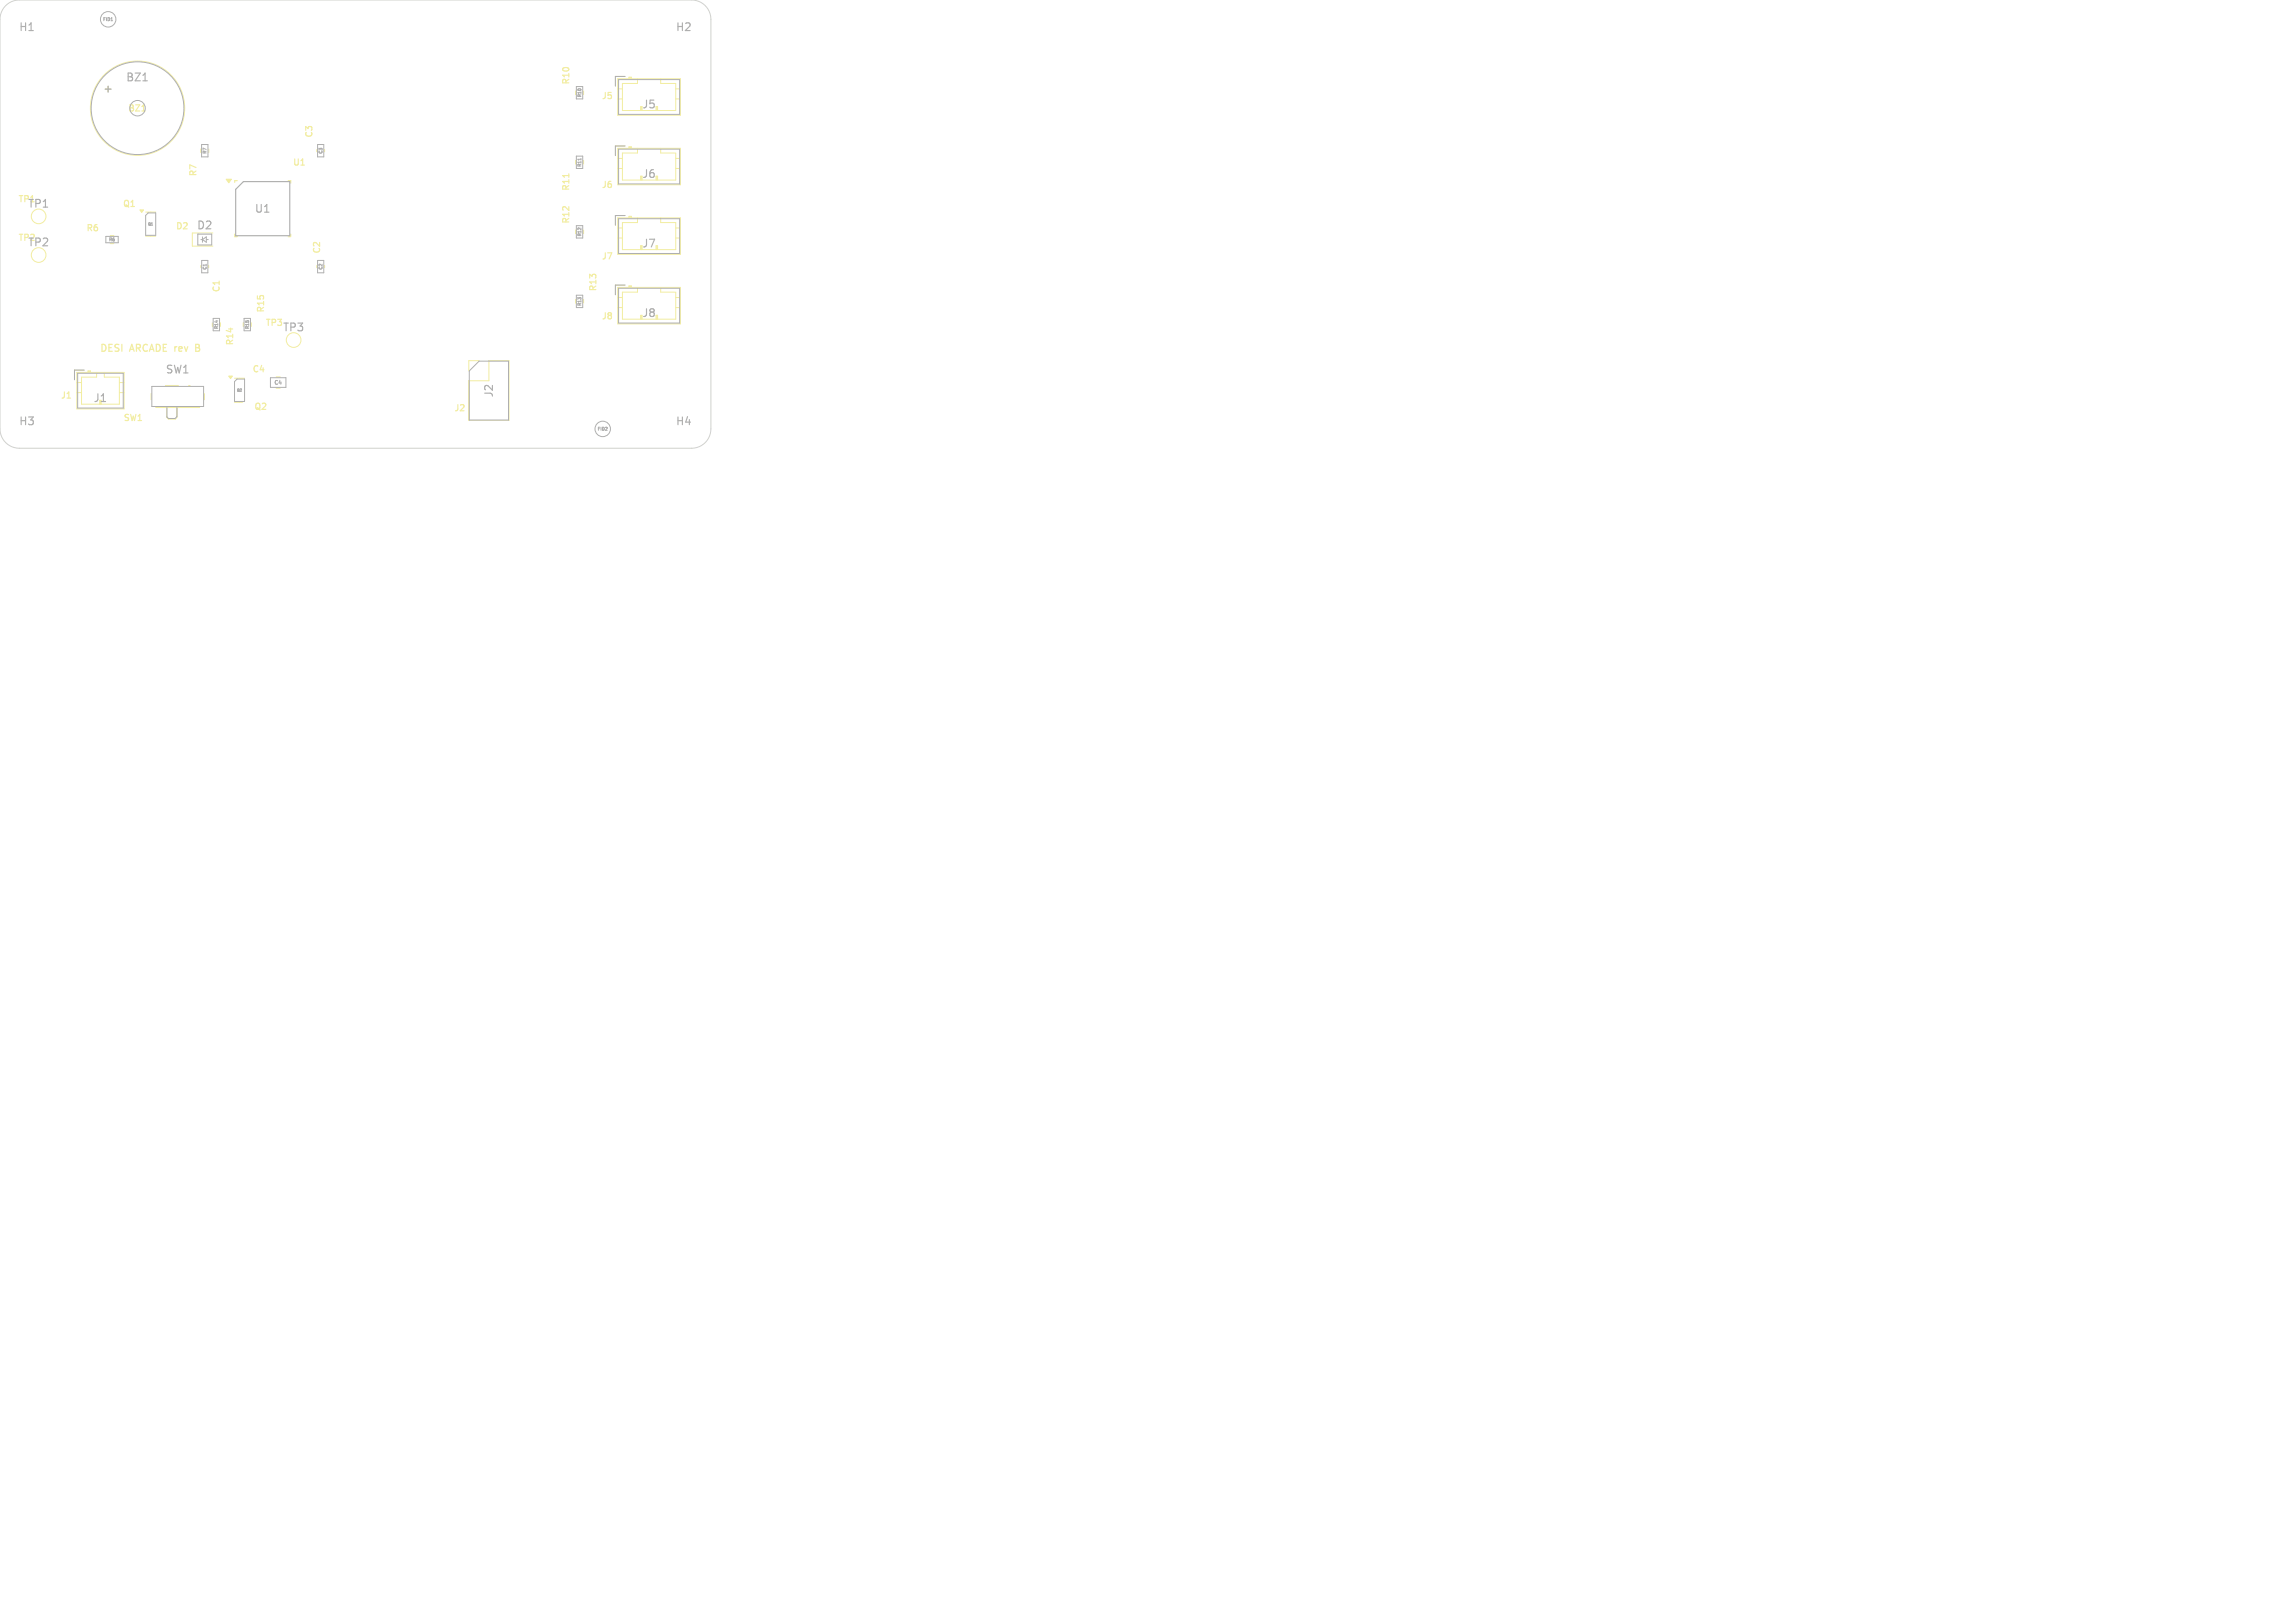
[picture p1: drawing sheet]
<svg xmlns="http://www.w3.org/2000/svg" width="297mm" height="210mm" viewBox="0 0 297 210" stroke-linecap="round" stroke-linejoin="round" font-family="sans-serif">
<defs><g id="words">
<g font-size="1.4" fill="#afafaf">
<text x="2.4" y="4.2">H1</text>
<text x="87.4" y="4.2">H2</text>
<text x="16.2" y="10.7">BZ1</text>
<text x="13.2" y="12.2">+</text>
<text x="83" y="14.2">J5</text>
<text x="83" y="23.2">J6</text>
<text x="3.5" y="27.1">TP1</text>
<text x="25.4" y="29.9">D2</text>
<text x="32.9" y="27.7">U1</text>
<text x="3.5" y="32.1">TP2</text>
<text x="83" y="32.2">J7</text>
<text x="83" y="41.2">J8</text>
<text x="36.5" y="43.1">TP3</text>
<text x="12" y="52.2">J1</text>
<text x="21.4" y="48.5">SW1</text>
<text x="64" y="51.5" transform="rotate(-90 64 51.5)">J2</text>
<text x="2.4" y="55.2">H3</text>
<text x="87.4" y="55.2">H4</text>
</g>
<g font-size="1.3" fill="#f2eda1">
<text x="12.8" y="45.7">DESI</text>
<text x="16.8" y="45.7">ARCADE rev</text>
<text x="25.9" y="45.7">B</text>
</g>
<g font-size="1.1" fill="#f2eda1">
<text x="73.9" y="11.1" transform="rotate(-90 73.9 11.1)">R10</text>
<text x="16.5" y="14.6">BZ1</text>
<text x="40.6" y="17.9" transform="rotate(-90 40.6 17.9)">C3</text>
<text x="77.8" y="13">J5</text>
<text x="25.6" y="22.9" transform="rotate(-90 25.6 22.9)">R7</text>
<text x="37.8" y="21.6">U1</text>
<text x="15.8" y="27">Q1</text>
<text x="22.7" y="29.9">D2</text>
<text x="73.9" y="29.1" transform="rotate(-90 73.9 29.1)">R12</text>
<text x="73.9" y="24.8" transform="rotate(-90 73.9 24.8)">R11</text>
<text x="77.8" y="24.5">J6</text>
<text x="11.1" y="30.1">R6</text>
<text x="41.6" y="32.9" transform="rotate(-90 41.6 32.9)">C2</text>
<text x="77.8" y="33.8">J7</text>
<text x="28.6" y="37.9" transform="rotate(-90 28.6 37.9)">C1</text>
<text x="34.4" y="40.6" transform="rotate(-90 34.4 40.6)">R15</text>
<text x="77.4" y="37.8" transform="rotate(-90 77.4 37.8)">R13</text>
<text x="77.8" y="41.5">J8</text>
<text x="30.4" y="44.8" transform="rotate(-90 30.4 44.8)">R14</text>
<text x="34.3" y="42.4">TP3</text>
<text x="7.8" y="51.8">J1</text>
<text x="32.6" y="48.4">C4</text>
<text x="32.8" y="53.2">Q2</text>
<text x="58.7" y="53.4">J2</text>
<text x="15.9" y="54.7">SW1</text>
</g>
<g font-size="1.1" fill="#afafaf">
<text x="2.3" y="26.4">TP1</text>
<text x="2.3" y="31.4">TP2</text>
</g>
<text font-size=".7" fill="#afafaf" x="35.4" y="49.9">C4</text>
<g font-size=".6" fill="#afafaf">
<text x="13.3" y="2.8">FID1</text>
<text x="75.3" y="12.6" transform="rotate(-90 75.3 12.6)">R10</text>
<text x="26.8" y="19.9" transform="rotate(-90 26.8 19.9)">R7</text>
<text x="41.8" y="19.9" transform="rotate(-90 41.8 19.9)">C3</text>
<text x="75.3" y="21.6" transform="rotate(-90 75.3 21.6)">R11</text>
<text x="14.1" y="31.3">R6</text>
<text x="26.8" y="34.9" transform="rotate(-90 26.8 34.9)">C1</text>
<text x="41.8" y="34.9" transform="rotate(-90 41.8 34.9)">C2</text>
<text x="75.3" y="30.6" transform="rotate(-90 75.3 30.6)">R12</text>
<text x="75.3" y="39.6" transform="rotate(-90 75.3 39.6)">R13</text>
<text x="28.3" y="42.6" transform="rotate(-90 28.3 42.6)">R14</text>
<text x="32.3" y="42.6" transform="rotate(-90 32.3 42.6)">R15</text>
<text x="77.3" y="55.8">FID2</text>
</g>
<g font-size=".4" fill="#afafaf">
<text x="19.1" y="29.2">Q1</text>
<text x="30.6" y="50.7">Q2</text>
</g>
</g></defs>
<path d="M25.3 45h.3M25.6 44.6h-.3v.9h.4" fill="none" stroke="#f2eda1" stroke-width=".16"/>
<path d="M18.4 14.4h.4M30.4 30.3v.3h.3M30.7 23.4h-.3v.2M37.3 23.4h.3v.3M37.6 30.3v.3h-.3M73.6 22.5v.4M8.7 51.5h.4" fill="none" stroke="#f2eda1" stroke-width=".15"/>
<g fill="none" stroke="#f2eda1" stroke-width=".13">
<path d="M26 19.3v.4M27 19.3v.4M41 19.4v.2M42 19.4v.2M74.5 11.8v.4M75.5 11.8v.4M79.9 10.2h8.2v4.7h-8.2zM79.9 19.2h8.2v4.7h-8.2zM79.9 11.5h.7M79.9 12.8h.7M80.9 9.9h-1.3v1.2M80.9 18.9h-1.3v1.2"/>
<path d="M81.4 10.2v-.2h.3v.2M81.4 19.2v-.2h.3v.2M81.4 19.1h.3M81.4 10.1h.3M82.5 10.2v.6h-1.9v3.5h6.8v-3.5h-1.9v-.6M82.5 19.2v.6h-1.9v3.5h6.8v-3.5h-1.9v-.6M84.9 13.8h.2v.5M85 13.8v.5M87.4 11.5h.7M87.4 12.8h.7M14.3 30.5h.4M14.3 31.5h.4"/>
<path d="M18.8 27.4h1.3M18.8 30.6h1.3M26 34.4v.2M27 34.4v.2M27.6 30.2h-2.7v1.7h2.7M41 34.4v.2M42 34.4v.2M74.5 20.8v.4M74.5 29.8v.4M74.5 38.8v.4M75.5 20.8v.4M75.5 29.8v.4"/>
<path d="M75.5 38.8v.4M79.9 28.2h8.2v4.7h-8.2zM79.9 37.2h8.2v4.7h-8.2zM79.9 20.5h.7M79.9 21.8h.7M79.9 29.5h.7M79.9 30.8h.7M79.9 38.5h.7M79.9 39.8h.7M80.9 27.9h-1.3v1.2M80.9 36.9h-1.3v1.2M81.4 28.2v-.2h.3v.2"/>
<path d="M81.4 37.2v-.2h.3v.2M81.4 28.1h.3M81.4 37.1h.3M82.5 28.2v.6h-1.9v3.5h6.8v-3.5h-1.9v-.6M82.5 37.2v.6h-1.9v3.5h6.8v-3.5h-1.9v-.6M84.9 22.8h.2v.5M84.9 31.8h.2v.5M85 22.8v.5M85 31.8v.5M87.4 20.5h.7M87.4 21.8h.7M87.4 29.5h.7"/>
<path d="M87.4 30.8h.7M87.4 38.5h.7M87.4 39.8h.7M9.9 48.2h6.2v4.7h-6.2zM9.9 49.5h.6M9.9 50.8h.6M10.9 47.9h-1.3v1.2M11.4 48.2v-.2h.3v.2M11.4 48.1h.3M12.5 48.2v.6h-2v3.5h5v-3.5h-2v-.6M15.5 49.5h.6M15.5 50.8h.6"/>
<path d="M19.5 50.9v.8M20.1 52.7h5.8M21.4 49.9h1.7M21.6 52.7v1.3l.2 .2h.9l.2-.2v-1.3M24.4 49.9h.2M26.5 50.9v.8M27.5 41.8v.4M28.5 41.8v.4M30.3 48.9h1.3M30.3 52.1h1.3M31.5 41.8v.4M32.5 41.8v.4"/>
<path d="M35.7 48.8h.6M35.7 50.2h.6M62 46.7h-1.3v1.3M63.3 46.7h2.6v7.7h-5.2v-5.1h2.6zM84.9 40.8h.2v.5M85 40.8v.5"/>
<circle cx="17.8" cy="14" r="6.1"/>
<circle cx="5" cy="33" r=".95"/>
<circle cx="5" cy="28" r=".95"/>
<circle cx="38" cy="44" r=".95"/>
</g>
<g fill="#f2eda1" stroke="#f2eda1" stroke-width=".13">
<path d="M18.1 27.2h.5l-.3 .3z"/>
<path d="M29.6 48.7h.5l-.3 .3z"/>
<path d="M29.3 23.2h.6l-.3 .5z"/>
</g>
<g fill="#fff" stroke="#fff" stroke-width=".13">
<circle cx="31.6" cy="52.2" r=".15"/>
<circle cx="61.5" cy="37.5" r=".15"/>
<circle cx="37.5" cy="45.6" r=".15"/>
<circle cx="25.5" cy="26.1" r=".15"/>
<circle cx="73.5" cy="20.3" r=".15"/>
<circle cx="79.5" cy="1.5" r=".15"/>
<circle cx="27.1" cy="21.6" r=".15"/>
<circle cx="49.5" cy="13.5" r=".15"/>
<circle cx="37.5" cy="13.5" r=".15"/>
<circle cx="31.5" cy="39.3" r=".15"/>
<circle cx="79.5" cy="7.5" r=".15"/>
<circle cx="49.5" cy="43.5" r=".15"/>
<circle cx="22.5" cy="22.5" r=".15"/>
<circle cx="7.5" cy="25.5" r=".15"/>
<circle cx="85.5" cy="49.5" r=".15"/>
<circle cx="1.5" cy="25.5" r=".15"/>
<circle cx="67.5" cy="43.5" r=".15"/>
<circle cx="73.5" cy="7.5" r=".15"/>
<circle cx="73.5" cy="40.3" r=".15"/>
<circle cx="7.5" cy="43.5" r=".15"/>
<circle cx="73.5" cy="15.7" r=".15"/>
<circle cx="13.5" cy="37.5" r=".15"/>
<circle cx="19.5" cy="13.5" r=".15"/>
<circle cx="43.5" cy="34.5" r=".15"/>
<circle cx="61.5" cy="19.5" r=".15"/>
<circle cx="67.5" cy="7.5" r=".15"/>
<circle cx="73.5" cy="49.5" r=".15"/>
<circle cx="61.5" cy="13.5" r=".15"/>
<circle cx="73.5" cy="25.5" r=".15"/>
<circle cx="67.5" cy="13.5" r=".15"/>
<circle cx="55.5" cy="27.2" r=".15"/>
<circle cx="31.5" cy="7.5" r=".15"/>
<circle cx="31.5" cy="1.5" r=".15"/>
<circle cx="79.5" cy="43.5" r=".15"/>
<circle cx="7.5" cy="1.5" r=".15"/>
<circle cx="7.5" cy="49.5" r=".15"/>
<circle cx="37.5" cy="51.1" r=".15"/>
<circle cx="87.4" cy="37.5" r=".15"/>
<circle cx="43.5" cy="19.5" r=".15"/>
<circle cx="43.5" cy="43.5" r=".15"/>
<circle cx="7.5" cy="37.5" r=".15"/>
<circle cx="55.5" cy="1.5" r=".15"/>
<circle cx="55.5" cy="37.5" r=".15"/>
<circle cx="87.4" cy="19.5" r=".15"/>
<circle cx="55.5" cy="31.5" r=".15"/>
<circle cx="13.5" cy="26.7" r=".15"/>
<circle cx="31.5" cy="32.9" r=".15"/>
<circle cx="85.5" cy="25.5" r=".15"/>
<circle cx="85.5" cy="13.7" r=".15"/>
<circle cx="85.5" cy="7.5" r=".15"/>
<circle cx="55.5" cy="7.5" r=".15"/>
<circle cx="31.5" cy="44.1" r=".15"/>
<circle cx="61.5" cy="28.3" r=".15"/>
<circle cx="79.5" cy="49.5" r=".15"/>
<circle cx="73.5" cy="43.5" r=".15"/>
<circle cx="25.5" cy="13.5" r=".15"/>
<circle cx="13.5" cy="32.3" r=".15"/>
<circle cx="79.5" cy="39.3" r=".15"/>
<circle cx="67.5" cy="37.5" r=".15"/>
<circle cx="49.5" cy="49.5" r=".15"/>
<circle cx="13.5" cy="19.5" r=".15"/>
<circle cx="61.5" cy="31.5" r=".15"/>
<circle cx="49.5" cy="31.5" r=".15"/>
<circle cx="85.5" cy="31.7" r=".15"/>
<circle cx="61.5" cy="43.5" r=".15"/>
<circle cx="19.5" cy="43.5" r=".15"/>
<circle cx="61.5" cy="7.5" r=".15"/>
<circle cx="1.5" cy="13.5" r=".15"/>
<circle cx="25.8" cy="32.4" r=".15"/>
<circle cx="7.5" cy="19.5" r=".15"/>
<circle cx="25.5" cy="37.5" r=".15"/>
<circle cx="19.5" cy="37.5" r=".15"/>
<circle cx="7.5" cy="31.5" r=".15"/>
<circle cx="1.5" cy="37.5" r=".15"/>
<circle cx="1.5" cy="49.5" r=".15"/>
<circle cx="73.5" cy="32.4" r=".15"/>
<circle cx="19.5" cy="7.5" r=".15"/>
<circle cx="1.5" cy="43.5" r=".15"/>
<circle cx="43.5" cy="1.5" r=".15"/>
<circle cx="49.5" cy="1.5" r=".15"/>
<circle cx="85.5" cy="1.5" r=".15"/>
<circle cx="13.5" cy="7.5" r=".15"/>
<circle cx="43.5" cy="13.5" r=".15"/>
<circle cx="43.5" cy="7.5" r=".15"/>
<circle cx="67.5" cy="34.3" r=".15"/>
<circle cx="49.5" cy="19.5" r=".15"/>
<circle cx="55.5" cy="49.5" r=".15"/>
<circle cx="19.5" cy="25.5" r=".15"/>
<circle cx="31.5" cy="13.5" r=".15"/>
<circle cx="19.5" cy="1.5" r=".15"/>
<circle cx="13.5" cy="15.8" r=".15"/>
<circle cx="55.5" cy="19.5" r=".15"/>
<circle cx="40.3" cy="27" r=".15"/>
<circle cx="28" cy="50.8" r=".15"/>
<circle cx="25.5" cy="1.5" r=".15"/>
<circle cx="79.5" cy="31.5" r=".15"/>
<circle cx="1.5" cy="7.5" r=".15"/>
<circle cx="67.5" cy="1.5" r=".15"/>
<circle cx="55.5" cy="13.5" r=".15"/>
<circle cx="67.5" cy="25.5" r=".15"/>
<circle cx="30" cy="49.9" r=".15"/>
<circle cx="7.5" cy="13.5" r=".15"/>
<circle cx="43.5" cy="37.5" r=".15"/>
<circle cx="1.5" cy="19.5" r=".15"/>
<circle cx="13.5" cy="3.8" r=".15"/>
<circle cx="25.5" cy="43.5" r=".15"/>
<circle cx="43.5" cy="27.2" r=".15"/>
<circle cx="13.5" cy="43.5" r=".15"/>
<circle cx="85.5" cy="43.5" r=".15"/>
<circle cx="49.5" cy="27.2" r=".15"/>
<circle cx="79.5" cy="22.4" r=".15"/>
<circle cx="49.5" cy="7.5" r=".15"/>
<circle cx="19.5" cy="31.5" r=".15"/>
<circle cx="25.5" cy="7.5" r=".15"/>
<circle cx="67.5" cy="49.5" r=".15"/>
<circle cx="43.5" cy="49.5" r=".15"/>
<circle cx="7.5" cy="7.5" r=".15"/>
<circle cx="1.5" cy="31.5" r=".15"/>
<circle cx="37.5" cy="1.5" r=".15"/>
<circle cx="37.5" cy="37.5" r=".15"/>
<circle cx="79.5" cy="16.2" r=".15"/>
<circle cx="61.5" cy="1.5" r=".15"/>
<circle cx="79.5" cy="25.5" r=".15"/>
<circle cx="73.5" cy="1.5" r=".15"/>
<circle cx="37.5" cy="7.5" r=".15"/>
<circle cx="33.8" cy="29.7" r=".15"/>
<circle cx="27.7" cy="29.6" r=".15"/>
<circle cx="35.5" cy="32.8" r=".15"/>
<circle cx="36.6" cy="33.3" r=".15"/>
<circle cx="47.3" cy="36.6" r=".15"/>
<circle cx="39" cy="30.2" r=".15"/>
<circle cx="48.4" cy="37.2" r=".15"/>
<circle cx="40.9" cy="20" r=".15"/>
<circle cx="34.4" cy="34.7" r=".15"/>
<circle cx="32.1" cy="27.9" r=".15"/>
<circle cx="40.3" cy="24.5" r=".15"/>
<circle cx="41.8" cy="22.8" r=".15"/>
<circle cx="61.2" cy="24.7" r=".15"/>
<circle cx="36.7" cy="24.3" r=".15"/>
<circle cx="31.5" cy="24.4" r=".15"/>
<circle cx="68.9" cy="30.7" r=".15"/>
<circle cx="67.2" cy="30.7" r=".15"/>
<circle cx="33.7" cy="24.7" r=".15"/>
<circle cx="37.8" cy="30.8" r=".15"/>
<circle cx="32.6" cy="24.4" r=".15"/>
<circle cx="68.4" cy="20.8" r=".15"/>
<circle cx="33.4" cy="20.7" r=".15"/>
<circle cx="70.1" cy="20.8" r=".15"/>
<circle cx="32.1" cy="20.7" r=".15"/>
<circle cx="62.2" cy="25.7" r=".15"/>
<circle cx="31" cy="23.2" r=".15"/>
<circle cx="27.6" cy="47.1" r=".15"/>
<circle cx="20.7" cy="49.8" r=".15"/>
<circle cx="21.3" cy="29.2" r=".15"/>
<circle cx="20.7" cy="20.7" r=".15"/>
<circle cx="23.5" cy="31.4" r=".15"/>
<circle cx="17.9" cy="28.3" r=".15"/>
<circle cx="16.5" cy="31.1" r=".15"/>
<circle cx="82" cy="21" r=".38"/>
<circle cx="84" cy="21" r=".38"/>
<circle cx="86" cy="21" r=".38"/>
<circle cx="3.5" cy="54.5" r="1.35"/>
<circle cx="3.5" cy="3.5" r="1.35"/>
<circle cx="88.5" cy="54.5" r="1.35"/>
<circle cx="82" cy="30" r=".38"/>
<circle cx="84" cy="30" r=".38"/>
<circle cx="86" cy="30" r=".38"/>
<circle cx="82" cy="12" r=".37"/>
<circle cx="84" cy="12" r=".37"/>
<circle cx="86" cy="12" r=".37"/>
<circle cx="88.5" cy="3.5" r="1.35"/>
<circle cx="62" cy="48" r=".5"/>
<circle cx="64.5" cy="48" r=".5"/>
<circle cx="62" cy="50.5" r=".5"/>
<circle cx="64.5" cy="50.5" r=".5"/>
<circle cx="62" cy="53.1" r=".5"/>
<circle cx="64.5" cy="53.1" r=".5"/>
<circle cx="82" cy="39" r=".38"/>
<circle cx="84" cy="39" r=".38"/>
<circle cx="86" cy="39" r=".38"/>
<circle cx="14" cy="14" r=".5"/>
<circle cx="21.6" cy="14" r=".5"/>
<circle cx="21.5" cy="51.3" r=".45"/>
<circle cx="24.5" cy="51.3" r=".45"/>
<circle cx="12" cy="50" r=".37"/>
<circle cx="14" cy="50" r=".38"/>
</g>
<g fill="none" stroke="#afafaf" stroke-width=".13">
<path d="M26.1 18.7h.8v1.6h-.8zM41.1 18.7h.8v1.6h-.8zM74.6 11.2h.8v1.6h-.8zM80 10.3h8v4.5h-8zM80 19.3h8v4.5h-8zM80.9 9.9h-1.3v1.2M80.9 18.9h-1.3v1.2M13.7 30.6h1.6v.8h-1.6zM18.8 27.9l.4-.3h.9v2.9h-1.3zM25.6 30.3v1.4h1.8v-1.4M26 31h.2M26.1 33.7h.8v1.6h-.8z"/>
<path d="M26.2 30.6v.7M26.2 31l.5-.4v.7zM26.7 31h.2M41.1 33.7h.8v1.6h-.8zM74.6 20.2h.8v1.6h-.8zM74.6 29.2h.8v1.6h-.8zM74.6 38.2h.8v1.6h-.8zM75.2 20.5v.2M80 28.3h8v4.5h-8zM80 37.3h8v4.5h-8zM80.9 27.9h-1.3v1.2M80.9 36.9h-1.3v1.2"/>
<path d="M10 48.3h6v4.5h-6zM10.9 47.9h-1.3v1.2M19.6 50h6.7v2.6h-6.7zM22.9 52.6v1.3l-.3 .3h-.8l-.2-.2v-1.4M27.6 41.2h.8v1.6h-.8zM30.7 49h.9v3h-1.3v-2.6zM31.6 41.2h.8v1.6h-.8zM35 48.9h2v1.2h-2zM60.7 48l1.3-1.3h3.8v7.6h-5.1z"/>
<circle cx="14" cy="2.5" r="1"/>
<circle cx="17.8" cy="14" r="6"/>
<circle cx="17.8" cy="14" r="1"/>
<circle cx="78" cy="55.5" r="1"/>
</g>
<path d="M18.5 10.5h.6M31.5 23.5h6v7h-7v-6z" fill="none" stroke="#afafaf" stroke-width=".15"/>
<path d="M.7 .8l.8-.6 1-.2h87a2.5 2.5 0 0 1 2.5 2.5v53a2.5 2.5 0 0 1-2.5 2.5h-87a2.5 2.5 0 0 1-2.5-2.5v-53l.2-.9z" fill="none" stroke="#d0d2cd" stroke-width=".13"/>
<use href="#words"/>
</svg>
